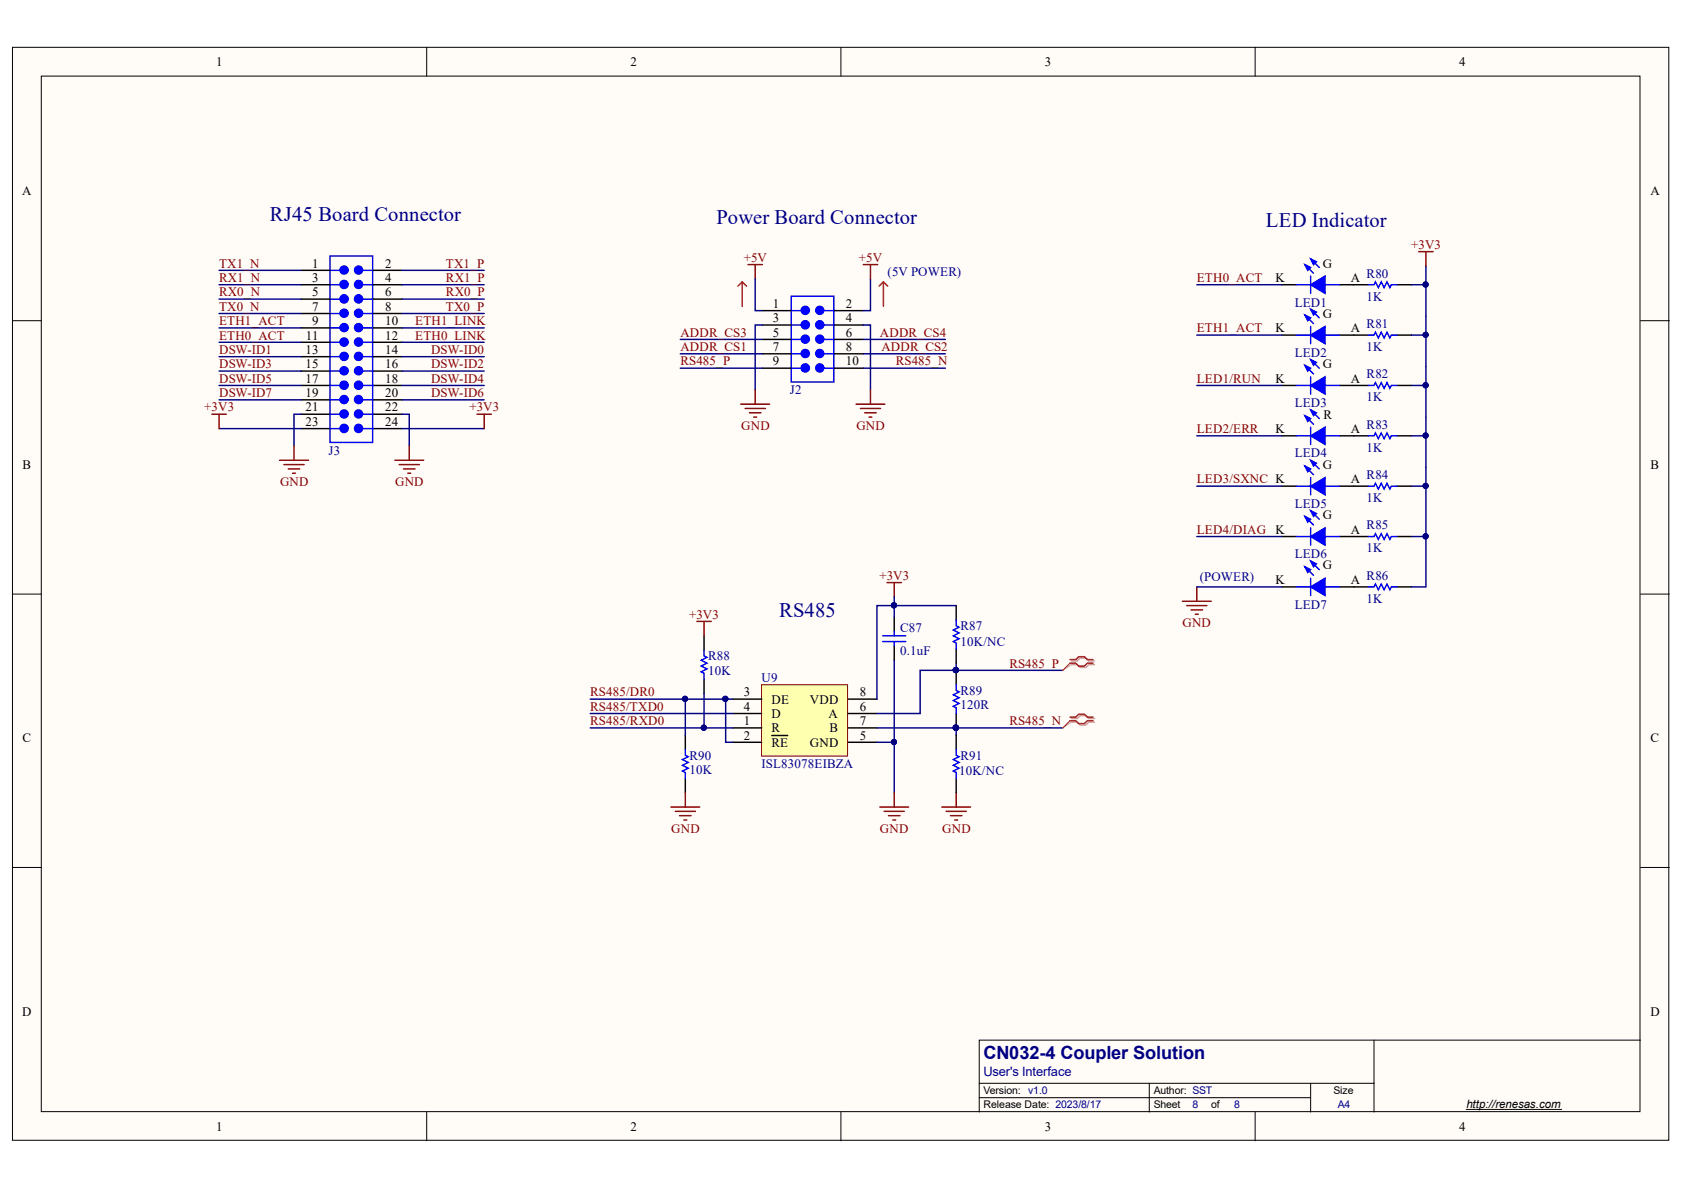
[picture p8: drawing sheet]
<svg xmlns="http://www.w3.org/2000/svg" width="297mm" height="210mm" viewBox="0 0 297 210" stroke-linecap="round" stroke-linejoin="round" font-family="sans-serif">
<defs><g id="words">
<g font-size="3.6" fill="#000080">
<text x="47.6" y="39">RJ45 Board Connector</text>
<text x="126.4" y="39.5">Power Board Connector</text>
<text x="223.3" y="40">LED Indicator</text>
<text x="137.4" y="108.8">RS485</text>
</g>
<text font-size="3.2" fill="#000080" x="173.5" y="186.9">CN032-4 Coupler Solution</text>
<g font-size="2.3">
<text x="38.1" y="11.7">1</text>
<text x="111.2" y="11.7">2</text>
<text x="184.3" y="11.7">3</text>
<text x="257.4" y="11.7">4</text>
<text x="3.9" y="34.5">A</text>
<text x="291.1" y="34.5">A</text>
<text x="55.1" y="47.2">1</text>
<text x="67.9" y="47.2">2</text>
<text x="233.4" y="47.2">G</text>
<text x="55.1" y="49.8">3</text>
<text x="55.1" y="52.3">5</text>
<text x="67.9" y="49.8">4</text>
<text x="67.9" y="52.3">6</text>
<text x="225" y="49.8">K</text>
<text x="238.3" y="49.8">A</text>
<text x="54" y="59.9">11</text>
<text x="55.1" y="54.8">7</text>
<text x="55.1" y="57.4">9</text>
<text x="67.9" y="54.8">8</text>
<text x="67.9" y="57.4">10</text>
<text x="67.9" y="59.9">12</text>
<text x="136.3" y="54.3">1</text>
<text x="136.3" y="56.9">3</text>
<text x="136.3" y="59.4">5</text>
<text x="149.2" y="54.3">2</text>
<text x="149.2" y="56.9">4</text>
<text x="149.2" y="59.4">6</text>
<text x="225" y="58.6">K</text>
<text x="233.4" y="56.1">G</text>
<text x="238.3" y="58.6">A</text>
<text x="53.9" y="62.4">13</text>
<text x="53.9" y="65">15</text>
<text x="67.9" y="62.4">14</text>
<text x="67.9" y="65">16</text>
<text x="136.3" y="61.9">7</text>
<text x="136.3" y="64.5">9</text>
<text x="149.2" y="61.9">8</text>
<text x="149.2" y="64.5">10</text>
<text x="233.4" y="65">G</text>
<text x="53.9" y="67.5">17</text>
<text x="53.9" y="70">19</text>
<text x="67.9" y="67.5">18</text>
<text x="67.9" y="70">20</text>
<text x="225" y="67.5">K</text>
<text x="238.3" y="67.5">A</text>
<text x="53.9" y="72.6">21</text>
<text x="53.9" y="75.1">23</text>
<text x="67.9" y="72.6">22</text>
<text x="67.9" y="75.1">24</text>
<text x="225" y="76.4">K</text>
<text x="233.4" y="73.8">R</text>
<text x="238.3" y="76.4">A</text>
<text x="4" y="82.7">B</text>
<text x="233.4" y="82.7">G</text>
<text x="291.1" y="82.7">B</text>
<text x="238.3" y="85.2">A</text>
<text x="225" y="94.1">K</text>
<text x="233.4" y="91.6">G</text>
<text x="238.3" y="94.1">A</text>
<text x="233.4" y="100.4">G</text>
<text x="225" y="103">K</text>
<text x="238.3" y="103">A</text>
<text x="131.2" y="122.8">3</text>
<text x="131.2" y="125.4">4</text>
<text x="136.1" y="124.1">DE</text>
<text x="142.9" y="124.1">VDD</text>
<text x="151.7" y="122.8">8</text>
<text x="151.7" y="125.4">6</text>
<text x="4" y="130.9">C</text>
<text x="131.2" y="127.9">1</text>
<text x="131.2" y="130.4">2</text>
<text x="136.1" y="129.2">R</text>
<text x="136.1" y="131.7">RE</text>
<text x="136.1" y="126.6">D</text>
<text x="142.9" y="131.7">GND</text>
<text x="146.2" y="126.6">A</text>
<text x="146.3" y="129.2">B</text>
<text x="151.7" y="130.4">5</text>
<text x="151.7" y="127.9">7</text>
<text x="291.1" y="130.9">C</text>
<text x="3.9" y="179.2">D</text>
<text x="291.1" y="179.2">D</text>
<text x="38.1" y="199.5">1</text>
<text x="111.2" y="199.5">2</text>
<text x="184.3" y="199.5">3</text>
<text x="257.4" y="199.5">4</text>
</g>
<g font-size="2.3" fill="#800000">
<text x="38.7" y="47.2">TX1_N</text>
<text x="78.7" y="47.2">TX1_P</text>
<text x="131.2" y="46.2">+5V</text>
<text x="151.5" y="46.2">+5V</text>
<text x="248.9" y="43.9">+3V3</text>
<text x="38.7" y="52.3">RX0_N</text>
<text x="38.7" y="49.8">RX1_N</text>
<text x="78.7" y="52.3">RX0_P</text>
<text x="78.7" y="49.8">RX1_P</text>
<text x="211.1" y="49.8">ETH0_ACT</text>
<text x="38.7" y="54.8">TX0_N</text>
<text x="38.7" y="59.9">ETH0_ACT</text>
<text x="38.7" y="57.4">ETH1_ACT</text>
<text x="73.2" y="59.9">ETH0_LINK</text>
<text x="73.2" y="57.4">ETH1_LINK</text>
<text x="78.7" y="54.8">TX0_P</text>
<text x="120" y="59.4">ADDR_CS3</text>
<text x="155.2" y="59.4">ADDR_CS4</text>
<text x="211.1" y="58.6">ETH1_ACT</text>
<text x="38.7" y="62.4">DSW-ID1</text>
<text x="38.7" y="65">DSW-ID3</text>
<text x="76" y="65">DSW-ID2</text>
<text x="76" y="62.4">DSW-ID0</text>
<text x="120" y="61.9">ADDR_CS1</text>
<text x="120" y="64.5">RS485_P</text>
<text x="155.5" y="61.9">ADDR_CS2</text>
<text x="158" y="64.5">RS485_N</text>
<text x="38.7" y="67.5">DSW-ID5</text>
<text x="38.7" y="70">DSW-ID7</text>
<text x="76" y="67.5">DSW-ID4</text>
<text x="76" y="70">DSW-ID6</text>
<text x="211.1" y="67.5">LED1/RUN</text>
<text x="36" y="72.6">+3V3</text>
<text x="82.8" y="72.6">+3V3</text>
<text x="130.8" y="75.9">GND</text>
<text x="151.1" y="75.9">GND</text>
<text x="211.1" y="76.4">LED2/ERR</text>
<text x="49.4" y="85.7">GND</text>
<text x="69.7" y="85.7">GND</text>
<text x="211.1" y="85.2">LED3/SXNC K</text>
<text x="211.1" y="94.1">LED4/DIAG</text>
<text x="155.1" y="102.2">+3V3</text>
<text x="121.5" y="109.2">+3V3</text>
<text x="208.6" y="110.7">GND</text>
<text x="178" y="117.8">RS485_P</text>
<text x="104.1" y="125.4">RS485/TXD0</text>
<text x="104.1" y="122.8">RS485/DR0</text>
<text x="104.1" y="127.9">RS485/RXD0</text>
<text x="178" y="127.9">RS485_N</text>
<text x="118.4" y="146.9">GND</text>
<text x="155.2" y="146.9">GND</text>
<text x="166.2" y="146.9">GND</text>
</g>
<g font-size="2.3" fill="#000080">
<text x="156.6" y="48.7">(5V POWER)</text>
<text x="241.1" y="53.1">1K</text>
<text x="241.1" y="49">R80</text>
<text x="228.4" y="54.1">LED1</text>
<text x="241.1" y="57.9">R81</text>
<text x="228.4" y="62.9">LED2</text>
<text x="241.1" y="61.9">1K</text>
<text x="139.3" y="69.5">J2</text>
<text x="228.4" y="71.8">LED3</text>
<text x="241.1" y="70.8">1K</text>
<text x="241.1" y="66.7">R82</text>
<text x="241.1" y="75.6">R83</text>
<text x="57.9" y="80.2">J3</text>
<text x="228.4" y="80.7">LED4</text>
<text x="241.1" y="79.7">1K</text>
<text x="228.4" y="89.6">LED5</text>
<text x="241.1" y="88.5">1K</text>
<text x="241.1" y="84.5">R84</text>
<text x="241.1" y="93.4">R85</text>
<text x="228.4" y="98.4">LED6</text>
<text x="241.1" y="97.4">1K</text>
<text x="211.6" y="102.5">(POWER)</text>
<text x="228.4" y="107.4">LED7</text>
<text x="241.1" y="106.4">1K</text>
<text x="241.1" y="102.2">R86</text>
<text x="158.8" y="111.4">C87</text>
<text x="169.4" y="111.2">R87</text>
<text x="169.4" y="114">10K/NC</text>
<text x="124.9" y="119">10K</text>
<text x="124.9" y="116.5">R88</text>
<text x="158.8" y="115.5">0.1uF</text>
<text x="134.3" y="120.3">U9</text>
<text x="169.4" y="125.1">120R</text>
<text x="169.4" y="122.6">R89</text>
<text x="121.6" y="136.5">10K</text>
<text x="121.6" y="134">R90</text>
<text x="134.3" y="135.5">ISL83078EIBZA</text>
<text x="169.2" y="136.8">10K/NC</text>
<text x="169.4" y="134">R91</text>
<text x="173.5" y="189.8">User's Interface</text>
</g>
<text font-size="2" x="258.6" y="195.5">http://renesas.com</text>
<g font-size="1.9">
<text x="173.5" y="195.5">Release Date: 2023/8/17</text>
<text x="173.5" y="193">Version: v1.0</text>
<text x="203.5" y="195.5">Sheet</text>
<text x="203.5" y="193">Author: SST</text>
<text x="213.7" y="195.5">of</text>
<text x="235.2" y="193">Size</text>
</g>
<g font-size="1.9" fill="#000080">
<text x="210.4" y="195.5">8</text>
<text x="217.7" y="195.5">8</text>
<text x="236" y="195.5">A4</text>
</g>
</g></defs>
<g fill="#fffcf8" stroke="#000" stroke-width=".18">
<path d="M2.2 8.3h292.2v192.8h-292.2z"/>
<path d="M7.3 13.4h282v182.7h-282z"/>
</g>
<g fill="none" stroke="#000" stroke-width=".18">
<path d="M75.3 8.3v5.1M148.3 8.3v5.1M221.4 8.3v5.1M2.2 56.6h5.1M289.4 56.6h5.1M2.2 104.8h5.1M289.4 104.8h5.1M2.2 153h5.1M289.4 153h5.1M75.3 196.2v5M148.3 196.2v5M172.7 193.6h58.5"/>
<path d="M202.7 191.1v5.1M221.4 196.2v5M231.2 191.1v5.1M242.4 183.5v7.6h-69.7M242.4 191.1v5.1M258.6 195.7h16.9M289.4 183.5h-116.7v12.7"/>
</g>
<path d="M134.3 120.8h15.2v12.6h-15.2z" fill="#ffffb0" stroke="#800000" stroke-width=".18"/>
<g fill="none" stroke="#000" stroke-width=".25">
<path d="M53.1 47.7h5.1M53.1 50.2h5.1M53.1 52.8h5.1M53.1 55.3h5.1M53.1 57.8h5.1M65.8 47.7h5.1M65.8 50.2h5.1M65.8 52.8h5.1M65.8 55.3h5.1M65.8 57.8h5.1M134.5 54.8h5.1M134.5 57.3h5.1"/>
<path d="M134.5 59.9h5.1M147.2 54.8h5.1M147.2 57.3h5.1M147.2 59.9h5.1M226.1 50.2h2.5M236.3 50.2h2.5M53.1 60.4h5.1M53.1 62.9h5.1M53.1 65.5h5.1M53.1 68h5.1M53.1 70.5h5.1M53.1 73.1h5.1"/>
<path d="M53.1 75.6h5.1M65.8 60.4h5.1M65.8 62.9h5.1M65.8 65.5h5.1M65.8 68h5.1M65.8 70.5h5.1M65.8 73.1h5.1M65.8 75.6h5.1M134.5 62.4h5.1M134.5 64.9h5.1M147.2 62.4h5.1M147.2 64.9h5.1"/>
<path d="M157.7 108.9v2.5M157.7 113.9v2.6M129.3 123.3h5.1M129.3 128.4h5.1M129.3 130.9h5.1M129.3 125.9h5.1M136.1 129.7h2.8M149.6 123.3h5.1M149.6 128.4h5.1M149.6 130.9h5.1M149.6 125.9h5.1"/>
</g>
<g fill="none" stroke="#00f" stroke-width=".25">
<path d="M58.2 45.1h7.5v32.9h-7.5zM58.2 50.2h1.8M58.2 52.8h1.8M58.2 47.7h1.8M58.2 55.3h1.8M58.2 57.8h1.8M64.1 50.2h1.7M64.1 52.8h1.7M64.1 47.7h1.7M64.1 55.3h1.7M64.1 57.8h1.7M139.6 52.3h7.5v15.1h-7.5z"/>
<path d="M139.6 57.3h1.7M139.6 59.9h1.7M139.6 54.8h1.7M145.4 57.3h1.8M145.4 59.9h1.8M145.4 54.8h1.8M230.2 46.7l1.5 1.5M231.2 45.7l1.5 1.5M58.2 60.4h1.8M58.2 62.9h1.8M58.2 65.5h1.8M58.2 68h1.8"/>
<path d="M58.2 70.5h1.8M58.2 73.1h1.8M58.2 75.6h1.8M64.1 60.4h1.7M64.1 62.9h1.7M64.1 65.5h1.7M64.1 68h1.7M64.1 70.5h1.7M64.1 73.1h1.7M64.1 75.6h1.7M139.6 62.4h1.7M139.6 64.9h1.7"/>
<path d="M145.4 62.4h1.8M145.4 64.9h1.8M155.7 113.2h4.1M155.7 112.2h4.1M157.7 111.4v.8M157.7 113.2v.7"/>
</g>
<g fill="none" stroke="#000080" stroke-width=".25">
<path d="M38.6 47.7h14.5M38.6 50.2h14.5M38.6 52.8h14.5M38.6 55.3h14.5M38.6 57.8h14.5M70.9 47.7h14.5M70.9 50.2h14.5M70.9 52.8h14.5M70.9 55.3h14.5M70.9 57.8h14.5M38.6 60.4h14.5M38.6 75.6h14.5"/>
<path d="M38.6 62.9h14.5M38.6 65.5h14.5M38.6 68h14.5M38.6 70.5h14.5M53.1 73.1h-1.2v5.5M70.9 73.1h1.3v5.5M70.9 60.4h14.5M70.9 75.6h14.5M70.9 62.9h14.5M70.9 65.5h14.5M70.9 68h14.5M70.9 70.5h14.5"/>
<path d="M120 64.9h14.5M152.3 64.9h14.5M157.7 116.5v23.3M157.7 105.3v3.6M168.7 117v1.2M104.1 128.4h25.2M104.1 125.9h25.2M129.3 123.3h-1.3v7.6h1.3M154.7 130.9h3M168.7 128.4v1.3"/>
</g>
<g fill="#000080" stroke="#000080" stroke-width=".18">
<circle cx="157.7" cy="130.9" r=".46"/>
<circle cx="168.6" cy="118.2" r=".46"/>
<circle cx="168.6" cy="128.4" r=".47"/>
<circle cx="157.7" cy="106.8" r=".46"/>
<circle cx="124.1" cy="128.4" r=".46"/>
<circle cx="127.9" cy="123.3" r=".46"/>
</g>
<g fill="none" stroke="#800000" stroke-width=".25">
<path d="M37.4 73.1h2.5M38.6 73.1v2.5M51.9 78.6v2.6M72.2 78.6v2.6M84.1 73.1h2.6M85.4 73.1v2.5M49.3 81.2h5.1M50.1 81.9h3.5M50.8 82.7h2.1M51.6 83.5h.5M69.6 81.2h5.1M70.4 81.9h3.6"/>
<path d="M71.2 82.7h2M71.9 83.5h.5M156.5 102.8h2.5M157.7 102.8v2.5M157.7 139.8v2.6M168.7 139.8v2.6M155.2 142.4h5.1M156 143.1h3.5M156.7 143.9h2M157.5 144.6h.5M166.1 142.4h5.1M166.9 143.1h3.5"/>
<path d="M167.6 143.9h2.1M168.4 144.6h.5"/>
</g>
<g fill="#00f" stroke="#00f" stroke-width=".25">
<circle cx="142" cy="57.3" r=".72"/>
<circle cx="144.6" cy="59.8" r=".71"/>
<circle cx="142" cy="59.8" r=".72"/>
<circle cx="144.6" cy="57.3" r=".72"/>
<circle cx="142" cy="54.7" r=".72"/>
<circle cx="144.6" cy="54.7" r=".71"/>
<circle cx="142" cy="62.4" r=".72"/>
<circle cx="144.6" cy="62.4" r=".71"/>
<circle cx="142" cy="64.9" r=".72"/>
<circle cx="144.6" cy="64.9" r=".72"/>
<circle cx="60.7" cy="50.2" r=".72"/>
<circle cx="63.2" cy="52.7" r=".72"/>
<circle cx="60.7" cy="52.7" r=".72"/>
<circle cx="63.2" cy="50.2" r=".71"/>
<circle cx="60.7" cy="47.6" r=".72"/>
<circle cx="63.2" cy="47.6" r=".71"/>
<circle cx="60.7" cy="55.2" r=".72"/>
<circle cx="63.2" cy="57.8" r=".71"/>
<circle cx="60.7" cy="57.8" r=".72"/>
<circle cx="63.2" cy="55.2" r=".71"/>
<circle cx="60.7" cy="60.3" r=".72"/>
<circle cx="63.2" cy="62.9" r=".71"/>
<circle cx="60.7" cy="62.9" r=".72"/>
<circle cx="63.2" cy="60.3" r=".72"/>
<circle cx="63.2" cy="65.4" r=".71"/>
<circle cx="60.7" cy="65.4" r=".72"/>
<circle cx="63.2" cy="68" r=".72"/>
<circle cx="60.7" cy="68" r=".72"/>
<circle cx="63.2" cy="70.5" r=".71"/>
<circle cx="60.7" cy="70.5" r=".72"/>
<circle cx="63.2" cy="73" r=".71"/>
<circle cx="60.7" cy="73" r=".72"/>
<circle cx="63.2" cy="75.6" r=".72"/>
<circle cx="60.7" cy="75.6" r=".72"/>
</g>
<path d="M230.2 46.7l1 .5-.5 .5z" fill="#00f"/>
<path d="M230.2 46.7l1 .5-.5 .5z" fill="none" stroke="#00f" stroke-width=".25"/>
<path d="M231.2 45.7l1 .5-.5 .5z" fill="#00f"/>
<path d="M231.2 45.7l1 .5-.5 .5zM231.2 48.7v3" fill="none" stroke="#00f" stroke-width=".25"/>
<path d="M231.2 50.2l2.5-1.5v3z" fill="#00f"/>
<path d="M228.6 50.2h3.6M231.2 50.2l2.5-1.5v3zM233.7 50.2h2.6M230.2 73.3l1.5 1.5M231.2 72.3l1.5 1.5" fill="none" stroke="#00f" stroke-width=".25"/>
<path d="M226.1 76.9h2.5M236.3 76.9h2.5" fill="none" stroke="#000" stroke-width=".25"/>
<path d="M230.2 73.3l1 .5-.5 .5z" fill="#00f"/>
<path d="M230.2 73.3l1 .5-.5 .5z" fill="none" stroke="#00f" stroke-width=".25"/>
<path d="M231.2 72.3l1 .5-.5 .5z" fill="#00f"/>
<path d="M231.2 72.3l1 .5-.5 .5zM231.2 75.3v3.1" fill="none" stroke="#00f" stroke-width=".25"/>
<path d="M231.2 76.9l2.5-1.6v3.1z" fill="#00f"/>
<path d="M230.2 55.6l1.5 1.5M231.2 54.5l1.5 1.6M241.3 50.2h1.1l.2-.5 .5 1 .5-1 .5 1 .5-1 .6 1 .2-.5h1M228.6 76.9h3.6M231.2 76.9l2.5-1.6v3.1zM233.7 76.9h2.6" fill="none" stroke="#00f" stroke-width=".25"/>
<path d="M226.1 59.1h2.5M236.3 59.1h2.5M238.8 50.2h2.5M246.4 50.2h2.6" fill="none" stroke="#000" stroke-width=".25"/>
<path d="M211.1 50.2h15M251.5 46.9v3.3h-2.5" fill="none" stroke="#000080" stroke-width=".25"/>
<circle cx="251.5" cy="50.2" r=".46" fill="#000080" stroke="#000080" stroke-width=".18"/>
<path d="M250.2 44.4h2.6M251.5 44.4v2.5" fill="none" stroke="#800000" stroke-width=".25"/>
<path d="M230.2 55.6l1 .5-.5 .5z" fill="#00f"/>
<path d="M230.2 55.6l1 .5-.5 .5z" fill="none" stroke="#00f" stroke-width=".25"/>
<path d="M231.2 54.5l1 .5-.5 .6z" fill="#00f"/>
<path d="M231.2 54.5l1 .5-.5 .6zM231.2 57.6v3" fill="none" stroke="#00f" stroke-width=".25"/>
<path d="M231.2 59.1l2.5-1.5v3z" fill="#00f"/>
<path d="M228.6 59.1h3.6M231.2 59.1l2.5-1.5v3zM233.7 59.1h2.6M241.3 59.1h1.1l.2-.5 .5 1 .5-1 .5 1 .5-1 .6 1 .2-.5h1M230.2 64.4l1.5 1.6M231.2 63.4l1.5 1.5M124.2 114.7v1l.5 .3-1 .5 1 .5-1 .5 1 .5-1 .5 .5 .2v1.1M120.9 132.2v1l.5 .3-1 .5 1 .5-1 .5 1 .5-1 .5 .5 .3v1" fill="none" stroke="#00f" stroke-width=".25"/>
<path d="M238.8 59.1h2.5M246.4 59.1h2.6M226.1 68h2.5M236.3 68h2.5M124.2 112.2v2.5M124.2 119.8v2.5M120.9 129.7v2.5M120.9 137.3v2.5" fill="none" stroke="#000" stroke-width=".25"/>
<path d="M133.2 49.2v5.6h1.3M134.5 57.3h-1.3v11.5M152.3 57.3h1.2v11.5M153.5 49.2v5.6h-1.2M211.1 59.1h15M251.5 50.2v8.9h-2.5M187.5 118.2h-25.2v7.7h-7.6M104.1 123.3h23.9M120.9 123.3v6.4M124.2 122.3v6.1M154.7 128.4h32.8" fill="none" stroke="#000080" stroke-width=".25"/>
<g fill="#000080" stroke="#000080" stroke-width=".18">
<circle cx="168.6" cy="118.2" r=".46"/>
<circle cx="168.6" cy="128.4" r=".47"/>
<circle cx="124.1" cy="128.4" r=".46"/>
<circle cx="120.8" cy="123.3" r=".46"/>
<circle cx="127.9" cy="123.3" r=".46"/>
<circle cx="251.5" cy="50.2" r=".46"/>
<circle cx="251.5" cy="59.1" r=".46"/>
</g>
<g fill="none" stroke="#800000" stroke-width=".25">
<path d="M131.9 46.7h2.6M133.2 46.7v2.5M152.3 46.7h2.5M153.5 46.7v2.5M130.7 71.3h5M131.4 72.1h3.6M132.2 72.8h2M133 73.6h.5M133.2 68.8v2.5M151 71.3h5.1M151.8 72.1h3.5M152.5 72.8h2.1"/>
<path d="M153.3 73.6h.5M153.5 68.8v2.5M122.9 109.6h2.6M124.2 109.6v2.6M208.6 106.1h5M209.3 106.8h3.6M210.1 107.6h2M210.8 108.3h.6M211.1 103.5v2.6M120.9 139.8v2.6M118.3 142.4h5.1M119.1 143.1h3.6"/>
<path d="M119.9 143.9h2M120.6 144.6h.5"/>
</g>
<path d="M130.9 49.7v4.3M130.9 49.7l.8 .8M130.9 49.7l-.7 .8M155.8 49.7v4.3M155.8 49.7l.8 .8M155.8 49.7l-.7 .8" fill="none" stroke="#f00" stroke-width=".25"/>
<path d="M230.2 64.4l1 .5-.5 .6z" fill="#00f"/>
<path d="M230.2 64.4l1 .5-.5 .6z" fill="none" stroke="#00f" stroke-width=".25"/>
<path d="M231.2 63.4l1 .5-.5 .5z" fill="#00f"/>
<path d="M231.2 63.4l1 .5-.5 .5zM231.2 66.5v3" fill="none" stroke="#00f" stroke-width=".25"/>
<path d="M231.2 68l2.5-1.5v3z" fill="#00f"/>
<path d="M228.6 68h3.6M231.2 68l2.5-1.5v3zM233.7 68h2.6M241.3 68h1.1l.2-.5 .5 1 .5-1 .5 1 .5-1 .6 1 .2-.5h1M241.3 76.9h1.1l.2-.5 .5 1 .5-1 .5 1 .5-1 .6 1 .2-.5h1M230.2 82.2l1.5 1.5M231.2 81.2l1.5 1.5" fill="none" stroke="#00f" stroke-width=".25"/>
<path d="M238.8 68h2.5M238.8 76.9h2.5M246.4 68h2.6M246.4 76.9h2.6M226.1 85.8h2.5M236.3 85.8h2.5" fill="none" stroke="#000" stroke-width=".25"/>
<path d="M251.5 59.1v8.9h-2.5M211.1 68h15M211.1 76.9h15M251.5 68v8.9h-2.5" fill="none" stroke="#000080" stroke-width=".25"/>
<g fill="#000080" stroke="#000080" stroke-width=".18">
<circle cx="251.5" cy="59.1" r=".46"/>
<circle cx="251.5" cy="68" r=".46"/>
<circle cx="251.5" cy="76.8" r=".46"/>
</g>
<path d="M230.2 82.2l1 .5-.5 .5z" fill="#00f"/>
<path d="M230.2 82.2l1 .5-.5 .5z" fill="none" stroke="#00f" stroke-width=".25"/>
<path d="M231.2 81.2l1 .5-.5 .5z" fill="#00f"/>
<path d="M231.2 81.2l1 .5-.5 .5zM231.2 84.2v3.1" fill="none" stroke="#00f" stroke-width=".25"/>
<path d="M231.2 85.8l2.5-1.6v3.1z" fill="#00f"/>
<path d="M228.6 85.8h3.6M230.2 91.1l1.5 1.5M231.2 85.8l2.5-1.6v3.1zM231.2 90.1l1.5 1.5M233.7 85.8h2.6M241.3 85.8h1.1l.2-.6 .5 1.1 .5-1.1 .5 1.1 .5-1.1 .6 1.1 .2-.5h1" fill="none" stroke="#00f" stroke-width=".25"/>
<path d="M226.1 94.6h2.5M236.3 94.6h2.5M238.8 85.8h2.5M246.4 85.8h2.6" fill="none" stroke="#000" stroke-width=".25"/>
<path d="M251.5 76.9v8.9h-2.5M211.1 85.8h15" fill="none" stroke="#000080" stroke-width=".25"/>
<g fill="#000080" stroke="#000080" stroke-width=".18">
<circle cx="251.5" cy="76.8" r=".46"/>
<circle cx="251.5" cy="85.7" r=".46"/>
</g>
<path d="M230.2 91.1l1 .5-.5 .5z" fill="#00f"/>
<path d="M230.2 91.1l1 .5-.5 .5z" fill="none" stroke="#00f" stroke-width=".25"/>
<path d="M231.2 90.1l1 .5-.5 .5z" fill="#00f"/>
<path d="M231.2 90.1l1 .5-.5 .5zM231.2 93.1v3.1" fill="none" stroke="#00f" stroke-width=".25"/>
<path d="M231.2 94.6l2.5-1.5v3.1z" fill="#00f"/>
<path d="M228.6 94.6h3.6M230.2 100l1.5 1.5M231.2 94.6l2.5-1.5v3.1zM231.2 99l1.5 1.5M233.7 94.6h2.6M241.3 94.6h1.1l.2-.5 .5 1 .5-1 .5 1 .5-1 .6 1 .2-.5h1" fill="none" stroke="#00f" stroke-width=".25"/>
<path d="M238.8 94.6h2.5M246.4 94.6h2.6M226.1 103.5h2.5M236.3 103.5h2.5" fill="none" stroke="#000" stroke-width=".25"/>
<path d="M211.1 94.6h15M251.5 85.8v8.8h-2.5" fill="none" stroke="#000080" stroke-width=".25"/>
<g fill="#000080" stroke="#000080" stroke-width=".18">
<circle cx="251.5" cy="94.6" r=".46"/>
<circle cx="251.5" cy="85.7" r=".46"/>
</g>
<path d="M230.2 100l1 .5-.5 .5z" fill="#00f"/>
<path d="M230.2 100l1 .5-.5 .5z" fill="none" stroke="#00f" stroke-width=".25"/>
<path d="M231.2 99l1 .5-.5 .5z" fill="#00f"/>
<path d="M231.2 99l1 .5-.5 .5zM231.2 102v3" fill="none" stroke="#00f" stroke-width=".25"/>
<path d="M231.2 103.5l2.5-1.5v3z" fill="#00f"/>
<path d="M168.7 109.4v1l.5 .2-1 .5 1 .5-1 .6 1 .5-1 .5 .5 .2v1M228.6 103.5h3.6M231.2 103.5l2.5-1.5v3zM233.7 103.5h2.6M241.3 103.5h1.1l.2-.5 .5 1 .5-1 .5 1 .5-1 .6 1 .2-.5h1M168.7 120.8v1l.5 .2-1 .6 1 .5-1 .5 1 .5-1 .5 .5 .2v1.1M168.7 132.2v1l.5 .3-1 .5 1 .5-1 .5 1 .5-1 .5 .5 .3v1" fill="none" stroke="#00f" stroke-width=".25"/>
<path d="M168.7 106.8v2.6M168.7 114.4v2.6M168.7 118.2v2.6M238.8 103.5h2.5M246.4 103.5h2.6M168.7 125.9v2.5M168.7 129.7v2.5M168.7 137.3v2.5" fill="none" stroke="#000" stroke-width=".25"/>
<path d="M120 59.9h14.5M152.3 59.9h14.5M120 62.4h14.5M152.3 62.4h14.5M251.5 94.6v8.9h-2.5M168.7 106.8h-14v16.5M211.1 103.5h15" fill="none" stroke="#000080" stroke-width=".25"/>
<g fill="#000080" stroke="#000080" stroke-width=".18">
<circle cx="251.5" cy="94.6" r=".46"/>
<circle cx="168.6" cy="118.2" r=".46"/>
<circle cx="168.6" cy="128.4" r=".47"/>
<circle cx="157.7" cy="106.8" r=".46"/>
</g>
<path d="M189 116.6h1l.5-.5h1l.5 .5h1.1M189 117.2h1l.5 .5h1l.5-.5h1.1M189 126.7h1l.5-.5h1l.5 .5h1.1M189 127.4h1l.5 .5h1l.5-.5h1.1" fill="none" stroke="#d0a19e" stroke-width=".25"/>
<path d="M189 117.2l-1.5 1M189 127.4l-1.5 1" fill="none" stroke="#d0a19e" stroke-width=".18"/>
<path d="M188.7 116.3h1.1l.5-.5h1l.5 .5h1M188.7 117h1.1l.5 .5h1l.5-.5h1M188.7 126.5h1.1l.5-.5h1l.5 .5h1M188.7 127.1h1.1l.5 .5h1l.5-.5h1" fill="none" stroke="#f00" stroke-width=".25"/>
<path d="M188.7 117l-1.2 1.2M188.7 127.1l-1.2 1.3" fill="none" stroke="#f00" stroke-width=".18"/>
<use href="#words"/>
</svg>
